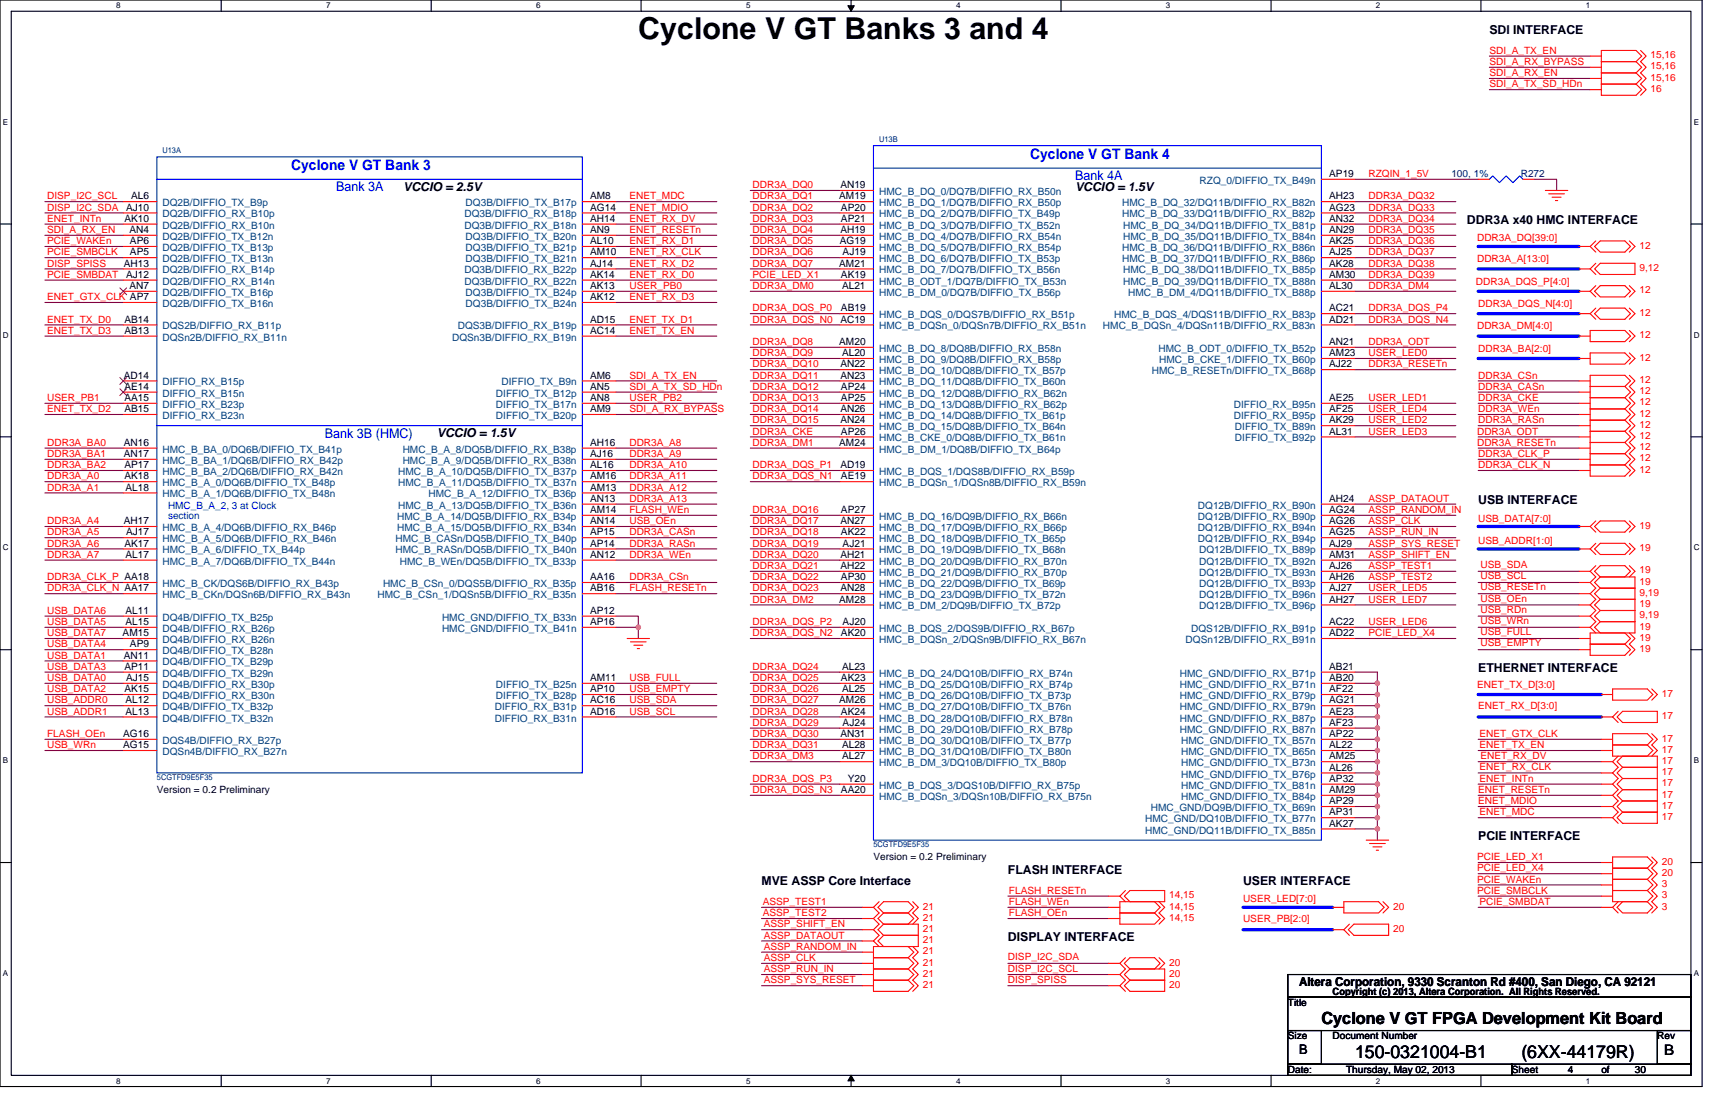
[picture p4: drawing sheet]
<svg xmlns="http://www.w3.org/2000/svg" width="432mm" height="279mm" viewBox="0 0 432 279" stroke-linecap="round" stroke-linejoin="round" font-family="sans-serif">
<defs><g id="words">
<text font-size="7.6" x="160.7" y="9.7">Cyclone V GT Banks 3 and 4</text>
<g font-size="4.5">
<text x="341.2" y="266.3">150-0321004-B1</text>
<text x="383.1" y="266.3">(6XX-44179R)</text>
</g>
<text font-size="4.2" x="332.7" y="257.7">Cyclone V GT FPGA Development Kit Board</text>
<g font-size="3.7" fill="#00f">
<text x="259.4" y="40">Cyclone V GT Bank 4</text>
<text x="73.3" y="42.9">Cyclone V GT Bank 3</text>
</g>
<text font-size="3.7" x="419" y="265.5">B</text>
<g font-size="3.4" fill="#00f">
<text x="270.7" y="45.3">Bank 4A</text>
<text x="84.6" y="48.2">Bank 3A</text>
<text x="81.8" y="110.2">Bank 3B (HMC)</text>
</g>
<text font-size="3.4" x="327.1" y="265.2">B</text>
<g font-size="3.1">
<text x="375" y="8.5">SDI INTERFACE</text>
<text x="101.5" y="48">VCCIO = 2.5V</text>
<text x="270.7" y="48">VCCIO = 1.5V</text>
<text x="369.4" y="56.5">DDR3A x40 HMC INTERFACE</text>
<text x="110" y="110">VCCIO = 1.5V</text>
<text x="372.2" y="126.9">USB INTERFACE</text>
<text x="372.2" y="169.2">ETHERNET INTERFACE</text>
<text x="372.2" y="211.5">PCIE INTERFACE</text>
<text x="253.8" y="220">FLASH INTERFACE</text>
<text x="191.7" y="222.8">MVE ASSP Core Interface</text>
<text x="313" y="222.8">USER INTERFACE</text>
<text x="253.8" y="236.9">DISPLAY INTERFACE</text>
<text x="327.1" y="248.2">Altera Corporation, 9330 Scranton Rd #400, San Diego, CA 92121</text>
</g>
<g font-size="2.5" fill="#f00">
<text x="375" y="13.5">SDI_A_TX_EN</text>
<text x="375" y="16.4">SDI_A_RX_BYPASS</text>
<text x="415.6" y="14.7">15,16</text>
<text x="415.6" y="17.5">15,16</text>
<text x="375" y="19.2">SDI_A_RX_EN</text>
<text x="375" y="22">SDI_A_TX_SD_HDn</text>
<text x="415.6" y="20.3">15,16</text>
<text x="415.6" y="23.1">16</text>
<text x="189.5" y="47.4">DDR3A_DQ0</text>
<text x="344.6" y="44.6">RZQIN_1_5V</text>
<text x="11.9" y="53">DISP_I2C_SDA</text>
<text x="11.9" y="50.2">DISP_I2C_SCL</text>
<text x="158.5" y="50.2">ENET_MDC</text>
<text x="158.5" y="53">ENET_MDIO</text>
<text x="189.5" y="50.2">DDR3A_DQ1</text>
<text x="189.5" y="53">DDR3A_DQ2</text>
<text x="344.6" y="50.2">DDR3A_DQ32</text>
<text x="344.6" y="53">DDR3A_DQ33</text>
<text x="11.9" y="55.8">ENET_INTn</text>
<text x="11.9" y="58.7">SDI_A_RX_EN</text>
<text x="158.5" y="58.7">ENET_RESETn</text>
<text x="158.5" y="55.8">ENET_RX_DV</text>
<text x="189.5" y="55.8">DDR3A_DQ3</text>
<text x="189.5" y="58.7">DDR3A_DQ4</text>
<text x="344.6" y="55.8">DDR3A_DQ34</text>
<text x="344.6" y="58.7">DDR3A_DQ35</text>
<text x="11.9" y="61.5">PCIE_WAKEn</text>
<text x="11.9" y="64.3">PCIE_SMBCLK</text>
<text x="158.5" y="61.5">ENET_RX_D1</text>
<text x="158.5" y="64.3">ENET_RX_CLK</text>
<text x="189.5" y="64.3">DDR3A_DQ6</text>
<text x="189.5" y="61.5">DDR3A_DQ5</text>
<text x="344.6" y="61.5">DDR3A_DQ36</text>
<text x="344.6" y="64.3">DDR3A_DQ37</text>
<text x="371.9" y="60.6">DDR3A_DQ[39:0]</text>
<text x="371.9" y="66">DDR3A_A[13:0]</text>
<text x="412.8" y="62.6">12</text>
<text x="11.9" y="69.9">PCIE_SMBDAT</text>
<text x="11.9" y="67.1">DISP_SPISS</text>
<text x="158.5" y="67.1">ENET_RX_D2</text>
<text x="158.5" y="69.9">ENET_RX_D0</text>
<text x="189.5" y="67.1">DDR3A_DQ7</text>
<text x="189.5" y="69.9">PCIE_LED_X1</text>
<text x="344.6" y="67.1">DDR3A_DQ38</text>
<text x="344.6" y="69.9">DDR3A_DQ39</text>
<text x="371.6" y="71.6">DDR3A_DQS_P[4:0]</text>
<text x="412.8" y="68.2">9,12</text>
<text x="11.9" y="75.6">ENET_GTX_CLK AP7</text>
<text x="158.5" y="75.6">ENET_RX_D3</text>
<text x="158.5" y="72.7">USER_PB0</text>
<text x="189.5" y="72.7">DDR3A_DM0</text>
<text x="344.6" y="72.7">DDR3A_DM4</text>
<text x="372.2" y="77.3">DDR3A_DQS_N[4:0]</text>
<text x="412.8" y="73.9">12</text>
<text x="11.9" y="81.2">ENET_TX_D0</text>
<text x="158.5" y="81.2">ENET_TX_D1</text>
<text x="189.5" y="81.2">DDR3A_DQS_N0</text>
<text x="189.5" y="78.4">DDR3A_DQS_P0</text>
<text x="344.6" y="81.2">DDR3A_DQS_N4</text>
<text x="344.6" y="78.4">DDR3A_DQS_P4</text>
<text x="371.9" y="82.9">DDR3A_DM[4:0]</text>
<text x="412.8" y="79.5">12</text>
<text x="11.9" y="84">ENET_TX_D3</text>
<text x="158.5" y="84">ENET_TX_EN</text>
<text x="189.5" y="89.7">DDR3A_DQ9</text>
<text x="189.5" y="86.8">DDR3A_DQ8</text>
<text x="344.6" y="86.8">DDR3A_ODT</text>
<text x="344.6" y="89.7">USER_LED0</text>
<text x="372.2" y="88.5">DDR3A_BA[2:0]</text>
<text x="412.8" y="85.2">12</text>
<text x="158.5" y="95.3">SDI_A_TX_EN</text>
<text x="189.5" y="92.5">DDR3A_DQ10</text>
<text x="189.5" y="95.3">DDR3A_DQ11</text>
<text x="344.6" y="92.5">DDR3A_RESETn</text>
<text x="372.2" y="95.3">DDR3A_CSn</text>
<text x="412.8" y="90.8">12</text>
<text x="11.9" y="100.9">USER_PB1</text>
<text x="158.5" y="98.1">SDI_A_TX_SD_HDn</text>
<text x="158.5" y="100.9">USER_PB2</text>
<text x="189.5" y="98.1">DDR3A_DQ12</text>
<text x="189.5" y="100.9">DDR3A_DQ13</text>
<text x="344.6" y="100.9">USER_LED1</text>
<text x="372.2" y="100.9">DDR3A_CKE</text>
<text x="372.2" y="98.1">DDR3A_CASn</text>
<text x="412.8" y="96.4">12</text>
<text x="412.8" y="99.3">12</text>
<text x="11.9" y="103.8">ENET_TX_D2</text>
<text x="158.5" y="103.8">SDI_A_RX_BYPASS</text>
<text x="189.5" y="103.8">DDR3A_DQ14</text>
<text x="189.5" y="106.6">DDR3A_DQ15</text>
<text x="344.6" y="103.8">USER_LED4</text>
<text x="344.6" y="106.6">USER_LED2</text>
<text x="372.2" y="106.6">DDR3A_RASn</text>
<text x="372.2" y="103.8">DDR3A_WEn</text>
<text x="412.8" y="102.1">12</text>
<text x="412.8" y="107.7">12</text>
<text x="412.8" y="104.9">12</text>
<text x="11.9" y="112.2">DDR3A_BA0</text>
<text x="158.5" y="112.2">DDR3A_A8</text>
<text x="189.5" y="109.4">DDR3A_CKE</text>
<text x="189.5" y="112.2">DDR3A_DM1</text>
<text x="344.6" y="109.4">USER_LED3</text>
<text x="371.9" y="109.4">DDR3A_ODT</text>
<text x="371.9" y="112.2">DDR3A_RESETn</text>
<text x="412.8" y="110.5">12</text>
<text x="412.8" y="113.3">12</text>
<text x="11.9" y="115">DDR3A_BA1</text>
<text x="11.9" y="117.9">DDR3A_BA2</text>
<text x="158.5" y="115">DDR3A_A9</text>
<text x="158.5" y="117.9">DDR3A_A10</text>
<text x="189.5" y="117.9">DDR3A_DQS_P1</text>
<text x="372.2" y="115">DDR3A_CLK_P</text>
<text x="372.2" y="117.9">DDR3A_CLK_N</text>
<text x="412.8" y="116.2">12</text>
<text x="412.8" y="119">12</text>
<text x="11.9" y="120.7">DDR3A_A0</text>
<text x="11.9" y="123.5">DDR3A_A1</text>
<text x="158.5" y="123.5">DDR3A_A12</text>
<text x="158.5" y="120.7">DDR3A_A11</text>
<text x="189.5" y="120.7">DDR3A_DQS_N1</text>
<text x="11.9" y="132">DDR3A_A4</text>
<text x="158.5" y="132">USB_OEn</text>
<text x="158.5" y="126.3">DDR3A_A13</text>
<text x="158.5" y="129.1">FLASH_WEn</text>
<text x="189.5" y="132">DDR3A_DQ17</text>
<text x="189.5" y="129.1">DDR3A_DQ16</text>
<text x="344.6" y="126.3">ASSP_DATAOUT</text>
<text x="344.6" y="129.1">ASSP_RANDOM_IN</text>
<text x="344.6" y="132">ASSP_CLK</text>
<text x="372.2" y="131.4">USB_DATA[7:0]</text>
<text x="11.9" y="137.6">DDR3A_A6</text>
<text x="11.9" y="134.8">DDR3A_A5</text>
<text x="158.5" y="134.8">DDR3A_CASn</text>
<text x="158.5" y="137.6">DDR3A_RASn</text>
<text x="189.5" y="134.8">DDR3A_DQ18</text>
<text x="189.5" y="137.6">DDR3A_DQ19</text>
<text x="344.6" y="134.8">ASSP_RUN_IN</text>
<text x="344.6" y="137.6">ASSP_SYS_RESET</text>
<text x="372.2" y="137">USB_ADDR[1:0]</text>
<text x="412.8" y="133.1">19</text>
<text x="11.9" y="140.4">DDR3A_A7</text>
<text x="158.5" y="140.4">DDR3A_WEn</text>
<text x="189.5" y="143.2">DDR3A_DQ21</text>
<text x="189.5" y="140.4">DDR3A_DQ20</text>
<text x="344.6" y="140.4">ASSP_SHIFT_EN</text>
<text x="344.6" y="143.2">ASSP_TEST1</text>
<text x="372.7" y="142.9">USB_SDA</text>
<text x="412.8" y="138.7">19</text>
<text x="11.9" y="146">DDR3A_CLK_P AA18</text>
<text x="11.9" y="148.9">DDR3A_CLK_N AA17</text>
<text x="158.5" y="146">DDR3A_CSn</text>
<text x="158.5" y="148.9">FLASH_RESETn</text>
<text x="189.5" y="146">DDR3A_DQ22</text>
<text x="189.5" y="148.9">DDR3A_DQ23</text>
<text x="344.6" y="146">ASSP_TEST2</text>
<text x="344.6" y="148.9">USER_LED5</text>
<text x="372.7" y="148.6">USB_RESETn</text>
<text x="372.7" y="145.8">USB_SCL</text>
<text x="412.8" y="144.4">19</text>
<text x="412.8" y="150">9,19</text>
<text x="412.8" y="147.2">19</text>
<text x="11.9" y="154.5">USB_DATA6</text>
<text x="189.5" y="151.7">DDR3A_DM2</text>
<text x="344.6" y="151.7">USER_LED7</text>
<text x="372.7" y="151.4">USB_OEn</text>
<text x="372.7" y="154.2">USB_RDn</text>
<text x="412.8" y="152.8">19</text>
<text x="412.8" y="155.6">9,19</text>
<text x="11.9" y="160.1">USB_DATA7</text>
<text x="11.9" y="157.3">USB_DATA5</text>
<text x="189.5" y="160.1">DDR3A_DQS_N2</text>
<text x="189.5" y="157.3">DDR3A_DQS_P2</text>
<text x="344.6" y="157.3">USER_LED6</text>
<text x="344.6" y="160.1">PCIE_LED_X4</text>
<text x="372.7" y="157">USB_WRn</text>
<text x="372.7" y="159.9">USB_FULL</text>
<text x="412.8" y="158.5">19</text>
<text x="412.8" y="161.3">19</text>
<text x="11.9" y="163">USB_DATA4</text>
<text x="11.9" y="165.8">USB_DATA1</text>
<text x="372.7" y="162.7">USB_EMPTY</text>
<text x="412.8" y="164.1">19</text>
<text x="11.9" y="168.6">USB_DATA3</text>
<text x="11.9" y="171.4">USB_DATA0</text>
<text x="158.5" y="171.4">USB_FULL</text>
<text x="189.5" y="168.6">DDR3A_DQ24</text>
<text x="189.5" y="171.4">DDR3A_DQ25</text>
<text x="371.9" y="173.1">ENET_TX_D[3:0]</text>
<text x="11.9" y="177.1">USB_ADDR0</text>
<text x="11.9" y="174.2">USB_DATA2</text>
<text x="11.9" y="179.9">USB_ADDR1</text>
<text x="158.5" y="177.1">USB_SDA</text>
<text x="158.5" y="179.9">USB_SCL</text>
<text x="158.5" y="174.2">USB_EMPTY</text>
<text x="189.5" y="177.1">DDR3A_DQ27</text>
<text x="189.5" y="179.9">DDR3A_DQ28</text>
<text x="189.5" y="174.2">DDR3A_DQ26</text>
<text x="372.2" y="178.5">ENET_RX_D[3:0]</text>
<text x="418.4" y="175.4">17</text>
<text x="11.9" y="185.5">FLASH_OEn</text>
<text x="189.5" y="182.7">DDR3A_DQ29</text>
<text x="189.5" y="185.5">DDR3A_DQ30</text>
<text x="372.5" y="185.5">ENET_GTX_CLK</text>
<text x="418.4" y="181">17</text>
<text x="11.9" y="188.3">USB_WRn</text>
<text x="189.5" y="191.2">DDR3A_DM3</text>
<text x="189.5" y="188.3">DDR3A_DQ31</text>
<text x="372.5" y="188.3">ENET_TX_EN</text>
<text x="372.7" y="191.2">ENET_RX_DV</text>
<text x="418.4" y="186.6">17</text>
<text x="418.4" y="189.5">17</text>
<text x="189.5" y="196.8">DDR3A_DQS_P3</text>
<text x="372.5" y="196.8">ENET_INTn</text>
<text x="372.5" y="193.7">ENET_RX_CLK</text>
<text x="418.4" y="197.9">17</text>
<text x="418.4" y="195.1">17</text>
<text x="418.4" y="192.3">17</text>
<text x="189.5" y="199.6">DDR3A_DQS_N3</text>
<text x="372.2" y="202.4">ENET_MDIO</text>
<text x="372.2" y="199.6">ENET_RESETn</text>
<text x="418.4" y="203.6">17</text>
<text x="418.4" y="200.7">17</text>
<text x="372.5" y="205.3">ENET_MDC</text>
<text x="418.4" y="206.4">17</text>
<text x="371.9" y="219.4">PCIE_LED_X4</text>
<text x="371.9" y="216.5">PCIE_LED_X1</text>
<text x="418.4" y="220.5">20</text>
<text x="418.4" y="217.7">20</text>
<text x="192" y="227.8">ASSP_TEST1</text>
<text x="254" y="225">FLASH_RESETn</text>
<text x="254" y="227.8">FLASH_WEn</text>
<text x="294.4" y="226.1">14,15</text>
<text x="313" y="227">USER_LED[7:0]</text>
<text x="371.9" y="222.2">PCIE_WAKEn</text>
<text x="371.9" y="225">PCIE_SMBCLK</text>
<text x="372.5" y="227.8">PCIE_SMBDAT</text>
<text x="418.4" y="223.3">3</text>
<text x="418.4" y="226.1">3</text>
<text x="192" y="230.6">ASSP_TEST2</text>
<text x="192.3" y="233.4">ASSP_SHIFT_EN</text>
<text x="232.3" y="228.9">21</text>
<text x="232.3" y="231.8">21</text>
<text x="254" y="230.6">FLASH_OEn</text>
<text x="294.4" y="228.9">14,15</text>
<text x="294.4" y="231.8">14,15</text>
<text x="313" y="232.1">USER_PB[2:0]</text>
<text x="350.8" y="228.9">20</text>
<text x="418.4" y="228.9">3</text>
<text x="192.3" y="236.3">ASSP_DATAOUT</text>
<text x="192.3" y="239.1">ASSP_RANDOM_IN</text>
<text x="232.3" y="237.4">21</text>
<text x="232.3" y="234.6">21</text>
<text x="350.8" y="234.6">20</text>
<text x="192.3" y="241.9">ASSP_CLK</text>
<text x="192.3" y="244.7">ASSP_RUN_IN</text>
<text x="232.3" y="243">21</text>
<text x="232.3" y="240.2">21</text>
<text x="232.3" y="245.9">21</text>
<text x="253.8" y="244.7">DISP_I2C_SCL</text>
<text x="253.8" y="241.6">DISP_I2C_SDA</text>
<text x="294.4" y="245.9">20</text>
<text x="294.4" y="243">20</text>
<text x="192.3" y="247.5">ASSP_SYS_RESET</text>
<text x="232.3" y="248.7">21</text>
<text x="253.8" y="247.5">DISP_SPISS</text>
<text x="294.4" y="248.7">20</text>
</g>
<g font-size="2.5">
<text x="211.6" y="47.3">AN19</text>
<text x="334.7" y="44.5">AP19</text>
<text x="31.7" y="53">AJ10</text>
<text x="33" y="50.2">AL6</text>
<text x="148.6" y="50.2">AM8</text>
<text x="148.6" y="53">AG14</text>
<text x="211.3" y="50.2">AM19</text>
<text x="211.7" y="53">AP20</text>
<text x="334.7" y="50.2">AH23</text>
<text x="334.7" y="53">AG23</text>
<text x="31.3" y="55.8">AK10</text>
<text x="32.6" y="58.6">AN4</text>
<text x="148.6" y="58.6">AN9</text>
<text x="148.6" y="55.8">AH14</text>
<text x="211.6" y="58.6">AH19</text>
<text x="211.7" y="55.8">AP21</text>
<text x="334.7" y="58.6">AN29</text>
<text x="334.7" y="55.8">AN32</text>
<text x="32.7" y="64.3">AP5</text>
<text x="32.7" y="61.4">AP6</text>
<text x="148.6" y="64.3">AM10</text>
<text x="148.6" y="61.4">AL10</text>
<text x="211.5" y="61.4">AG19</text>
<text x="212.2" y="64.3">AJ19</text>
<text x="334.7" y="61.4">AK25</text>
<text x="334.7" y="64.3">AJ25</text>
<text x="31.2" y="67.1">AH13</text>
<text x="31.7" y="69.9">AJ12</text>
<text x="148.6" y="67.1">AJ14</text>
<text x="148.6" y="69.9">AK14</text>
<text x="211.3" y="67.1">AM21</text>
<text x="211.7" y="69.9">AK19</text>
<text x="334.7" y="67.1">AK28</text>
<text x="334.7" y="69.9">AM30</text>
<text x="32.6" y="72.7">AN7</text>
<text x="148.6" y="75.5">AK12</text>
<text x="148.6" y="72.7">AK13</text>
<text x="212" y="72.7">AL21</text>
<text x="334.7" y="72.7">AL30</text>
<text x="31.3" y="81.2">AB14</text>
<text x="148.6" y="81.2">AD15</text>
<text x="211.6" y="81.2">AC19</text>
<text x="211.7" y="78.4">AB19</text>
<text x="334.7" y="81.2">AD21</text>
<text x="334.7" y="78.4">AC21</text>
<text x="31.3" y="84">AB13</text>
<text x="148.6" y="84">AC14</text>
<text x="211.3" y="86.8">AM20</text>
<text x="212" y="89.6">AL20</text>
<text x="334.7" y="89.6">AM23</text>
<text x="334.7" y="86.8">AN21</text>
<text x="31.2" y="95.3">AD14</text>
<text x="148.6" y="95.3">AM6</text>
<text x="211.6" y="95.3">AN23</text>
<text x="211.6" y="92.5">AN22</text>
<text x="334.7" y="92.5">AJ22</text>
<text x="31.3" y="98.1">AE14</text>
<text x="31.3" y="100.9">AA15</text>
<text x="148.6" y="98.1">AN5</text>
<text x="148.6" y="100.9">AN8</text>
<text x="211.7" y="100.9">AP25</text>
<text x="211.7" y="98.1">AP24</text>
<text x="334.7" y="100.9">AE25</text>
<text x="31.3" y="103.7">AB15</text>
<text x="148.6" y="103.7">AM9</text>
<text x="211.6" y="106.6">AN24</text>
<text x="211.6" y="103.7">AN26</text>
<text x="334.7" y="103.7">AF25</text>
<text x="334.7" y="106.6">AK29</text>
<text x="31.2" y="112.2">AN16</text>
<text x="148.6" y="112.2">AH16</text>
<text x="211.3" y="112.2">AM24</text>
<text x="211.7" y="109.4">AP26</text>
<text x="334.7" y="109.4">AL31</text>
<text x="31.2" y="115">AN17</text>
<text x="31.3" y="117.8">AP17</text>
<text x="148.6" y="117.8">AL16</text>
<text x="148.6" y="115">AJ16</text>
<text x="211.6" y="117.8">AD19</text>
<text x="31.3" y="120.7">AK18</text>
<text x="31.6" y="123.5">AL18</text>
<text x="148.6" y="120.7">AM16</text>
<text x="148.6" y="123.5">AM13</text>
<text x="211.7" y="120.7">AE19</text>
<text x="31.2" y="131.9">AH17</text>
<text x="148.6" y="129.1">AM14</text>
<text x="148.6" y="126.3">AN13</text>
<text x="148.6" y="131.9">AN14</text>
<text x="211.6" y="131.9">AN27</text>
<text x="211.7" y="129.1">AP27</text>
<text x="334.7" y="131.9">AG26</text>
<text x="334.7" y="129.1">AG24</text>
<text x="334.7" y="126.3">AH24</text>
<text x="31.3" y="137.6">AK17</text>
<text x="31.7" y="134.7">AJ17</text>
<text x="148.6" y="137.6">AP14</text>
<text x="148.6" y="134.7">AP15</text>
<text x="211.7" y="134.7">AK22</text>
<text x="212.2" y="137.6">AJ21</text>
<text x="334.7" y="137.6">AJ29</text>
<text x="334.7" y="134.7">AG25</text>
<text x="31.6" y="140.4">AL17</text>
<text x="148.6" y="140.4">AN12</text>
<text x="211.6" y="143.2">AH22</text>
<text x="211.6" y="140.4">AH21</text>
<text x="334.7" y="143.2">AJ26</text>
<text x="334.7" y="140.4">AM31</text>
<text x="148.6" y="148.8">AB16</text>
<text x="148.6" y="146">AA16</text>
<text x="211.6" y="148.8">AN28</text>
<text x="211.7" y="146">AP30</text>
<text x="334.7" y="146">AH26</text>
<text x="334.7" y="148.8">AJ27</text>
<text x="31.6" y="154.5">AL11</text>
<text x="148.6" y="154.5">AP12</text>
<text x="211.3" y="151.7">AM28</text>
<text x="334.7" y="151.7">AH27</text>
<text x="30.9" y="160.1">AM15</text>
<text x="31.6" y="157.3">AL15</text>
<text x="148.6" y="157.3">AP16</text>
<text x="211.7" y="160.1">AK20</text>
<text x="212.2" y="157.3">AJ20</text>
<text x="334.7" y="157.3">AC22</text>
<text x="334.7" y="160.1">AD22</text>
<text x="31.2" y="165.8">AN11</text>
<text x="32.7" y="162.9">AP9</text>
<text x="31.3" y="168.6">AP11</text>
<text x="31.7" y="171.4">AJ15</text>
<text x="148.6" y="171.4">AM11</text>
<text x="211.7" y="171.4">AK23</text>
<text x="212" y="168.6">AL23</text>
<text x="334.7" y="171.4">AB20</text>
<text x="334.7" y="168.6">AB21</text>
<text x="31.3" y="174.2">AK15</text>
<text x="31.6" y="179.9">AL13</text>
<text x="31.6" y="177">AL12</text>
<text x="148.6" y="179.9">AD16</text>
<text x="148.6" y="174.2">AP10</text>
<text x="148.6" y="177">AC16</text>
<text x="211.3" y="177">AM26</text>
<text x="211.7" y="179.9">AK24</text>
<text x="212" y="174.2">AL25</text>
<text x="334.7" y="179.9">AE23</text>
<text x="334.7" y="174.2">AF22</text>
<text x="334.7" y="177">AG21</text>
<text x="31" y="185.5">AG16</text>
<text x="211.6" y="185.5">AN31</text>
<text x="212.2" y="182.7">AJ24</text>
<text x="334.7" y="182.7">AF23</text>
<text x="334.7" y="185.5">AP22</text>
<text x="31" y="188.3">AG15</text>
<text x="212" y="191.1">AL27</text>
<text x="212" y="188.3">AL28</text>
<text x="334.7" y="191.1">AM25</text>
<text x="334.7" y="188.3">AL22</text>
<text x="213.5" y="196.8">Y20</text>
<text x="334.7" y="194">AL26</text>
<text x="334.7" y="196.8">AP32</text>
<text x="39.5" y="199.6">Version = 0.2 Preliminary</text>
<text x="211.7" y="199.6">AA20</text>
<text x="334.7" y="202.4">AP29</text>
<text x="334.7" y="199.6">AM29</text>
<text x="334.7" y="205.2">AP31</text>
<text x="334.7" y="208.1">AK27</text>
<text x="219.9" y="216.5">Version = 0.2 Preliminary</text>
<text x="335.5" y="250.4">Copyright (c) 2013, Altera Corporation. All Rights Reserved.</text>
<text x="324.3" y="253.2">Title</text>
<text x="324.3" y="261.6">Size</text>
<text x="335.5" y="261.6">Document Number</text>
<text x="417.3" y="261.6">Rev</text>
<text x="324.3" y="270.1">Date:</text>
<text x="338.9" y="270.1">Thursday, May 02, 2013</text>
<text x="380.6" y="270.1">Sheet</text>
<text x="394.7" y="270.1">4</text>
<text x="403.2" y="270.1">of</text>
<text x="411.6" y="270.1">30</text>
</g>
<g font-size="2.5" fill="#004080">
<text x="302" y="46.3">RZQ_0/DIFFIO_TX_B49n</text>
<text x="40.9" y="51.9">DQ2B/DIFFIO_TX_B9p</text>
<text x="117.2" y="51.9">DQ3B/DIFFIO_TX_B17p</text>
<text x="221.3" y="51.9">HMC_B_DQ_1/DQ7B/DIFFIO_RX_B50p</text>
<text x="221.3" y="49.1">HMC_B_DQ_0/DQ7B/DIFFIO_RX_B50n</text>
<text x="282.5" y="51.9">HMC_B_DQ_32/DQ11B/DIFFIO_RX_B82n</text>
<text x="40.9" y="57.6">DQ2B/DIFFIO_RX_B10n</text>
<text x="40.9" y="54.7">DQ2B/DIFFIO_RX_B10p</text>
<text x="116.9" y="54.7">DQ3B/DIFFIO_RX_B18p</text>
<text x="116.9" y="57.6">DQ3B/DIFFIO_RX_B18n</text>
<text x="221.3" y="57.6">HMC_B_DQ_3/DQ7B/DIFFIO_TX_B52n</text>
<text x="221.3" y="54.7">HMC_B_DQ_2/DQ7B/DIFFIO_TX_B49p</text>
<text x="282.5" y="54.7">HMC_B_DQ_33/DQ11B/DIFFIO_RX_B82p</text>
<text x="282.8" y="57.6">HMC_B_DQ_34/DQ11B/DIFFIO_TX_B81p</text>
<text x="40.9" y="60.4">DQ2B/DIFFIO_TX_B12n</text>
<text x="40.9" y="66">DQ2B/DIFFIO_TX_B13n</text>
<text x="40.9" y="63.2">DQ2B/DIFFIO_TX_B13p</text>
<text x="117.2" y="66">DQ3B/DIFFIO_TX_B21n</text>
<text x="117.2" y="60.4">DQ3B/DIFFIO_TX_B20n</text>
<text x="117.2" y="63.2">DQ3B/DIFFIO_TX_B21p</text>
<text x="221.3" y="63.2">HMC_B_DQ_5/DQ7B/DIFFIO_RX_B54p</text>
<text x="221.3" y="60.4">HMC_B_DQ_4/DQ7B/DIFFIO_RX_B54n</text>
<text x="221.3" y="66">HMC_B_DQ_6/DQ7B/DIFFIO_TX_B53p</text>
<text x="282.5" y="63.2">HMC_B_DQ_36/DQ11B/DIFFIO_RX_B86n</text>
<text x="282.5" y="66">HMC_B_DQ_37/DQ11B/DIFFIO_RX_B86p</text>
<text x="282.8" y="60.4">HMC_B_DQ_35/DQ11B/DIFFIO_TX_B84n</text>
<text x="40.9" y="68.8">DQ2B/DIFFIO_RX_B14p</text>
<text x="40.9" y="71.6">DQ2B/DIFFIO_RX_B14n</text>
<text x="116.9" y="68.8">DQ3B/DIFFIO_RX_B22p</text>
<text x="116.9" y="71.6">DQ3B/DIFFIO_RX_B22n</text>
<text x="221.3" y="68.8">HMC_B_DQ_7/DQ7B/DIFFIO_TX_B56n</text>
<text x="221.3" y="71.6">HMC_B_ODT_1/DQ7B/DIFFIO_TX_B53n</text>
<text x="282.8" y="68.8">HMC_B_DQ_38/DQ11B/DIFFIO_TX_B85p</text>
<text x="282.8" y="71.6">HMC_B_DQ_39/DQ11B/DIFFIO_TX_B88n</text>
<text x="40.9" y="77.3">DQ2B/DIFFIO_TX_B16n</text>
<text x="40.9" y="74.5">DQ2B/DIFFIO_TX_B16p</text>
<text x="117.2" y="77.3">DQ3B/DIFFIO_TX_B24n</text>
<text x="117.2" y="74.5">DQ3B/DIFFIO_TX_B24p</text>
<text x="221.3" y="74.5">HMC_B_DM_0/DQ7B/DIFFIO_TX_B56p</text>
<text x="284.1" y="74.5">HMC_B_DM_4/DQ11B/DIFFIO_TX_B88p</text>
<text x="40.9" y="82.9">DQS2B/DIFFIO_RX_B11p</text>
<text x="115.3" y="82.9">DQS3B/DIFFIO_RX_B19p</text>
<text x="221.3" y="80.1">HMC_B_DQS_0/DQS7B/DIFFIO_RX_B51p</text>
<text x="221.3" y="82.9">HMC_B_DQSn_0/DQSn7B/DIFFIO_RX_B51n</text>
<text x="277.7" y="82.9">HMC_B_DQSn_4/DQSn11B/DIFFIO_RX_B83n</text>
<text x="280.5" y="80.1">HMC_B_DQS_4/DQS11B/DIFFIO_RX_B83p</text>
<text x="40.9" y="85.7">DQSn2B/DIFFIO_RX_B11n</text>
<text x="113.8" y="85.7">DQSn3B/DIFFIO_RX_B19n</text>
<text x="221.3" y="88.6">HMC_B_DQ_8/DQ8B/DIFFIO_RX_B58n</text>
<text x="291.7" y="88.6">HMC_B_ODT_0/DIFFIO_TX_B52p</text>
<text x="221.3" y="91.4">HMC_B_DQ_9/DQ8B/DIFFIO_RX_B58p</text>
<text x="221.3" y="94.2">HMC_B_DQ_10/DQ8B/DIFFIO_TX_B57p</text>
<text x="290" y="94.2">HMC_B_RESETn/DIFFIO_TX_B68p</text>
<text x="291.8" y="91.4">HMC_B_CKE_1/DIFFIO_TX_B60p</text>
<text x="40.9" y="97">DIFFIO_RX_B15p</text>
<text x="40.9" y="99.8">DIFFIO_RX_B15n</text>
<text x="124.9" y="99.8">DIFFIO_TX_B12p</text>
<text x="126.3" y="97">DIFFIO_TX_B9n</text>
<text x="221.3" y="97">HMC_B_DQ_11/DQ8B/DIFFIO_TX_B60n</text>
<text x="221.3" y="99.8">HMC_B_DQ_12/DQ8B/DIFFIO_RX_B62n</text>
<text x="40.9" y="105.5">DIFFIO_RX_B23n</text>
<text x="40.9" y="102.7">DIFFIO_RX_B23p</text>
<text x="124.9" y="102.7">DIFFIO_TX_B17n</text>
<text x="124.9" y="105.5">DIFFIO_TX_B20p</text>
<text x="221.3" y="102.7">HMC_B_DQ_13/DQ8B/DIFFIO_RX_B62p</text>
<text x="221.3" y="105.5">HMC_B_DQ_14/DQ8B/DIFFIO_TX_B61p</text>
<text x="310.6" y="105.5">DIFFIO_RX_B95p</text>
<text x="310.6" y="102.7">DIFFIO_RX_B95n</text>
<text x="40.9" y="113.9">HMC_B_BA_0/DQ6B/DIFFIO_TX_B41p</text>
<text x="101.4" y="113.9">HMC_B_A_8/DQ5B/DIFFIO_RX_B38p</text>
<text x="221.3" y="108.3">HMC_B_DQ_15/DQ8B/DIFFIO_TX_B64n</text>
<text x="221.3" y="111.1">HMC_B_CKE_0/DQ8B/DIFFIO_TX_B61n</text>
<text x="221.3" y="113.9">HMC_B_DM_1/DQ8B/DIFFIO_TX_B64p</text>
<text x="310.9" y="108.3">DIFFIO_TX_B89n</text>
<text x="310.9" y="111.1">DIFFIO_TX_B92p</text>
<text x="40.9" y="119.6">HMC_B_BA_2/DQ6B/DIFFIO_RX_B42n</text>
<text x="40.9" y="116.8">HMC_B_BA_1/DQ6B/DIFFIO_RX_B42p</text>
<text x="100.3" y="119.6">HMC_B_A_10/DQ5B/DIFFIO_TX_B37p</text>
<text x="101.4" y="116.8">HMC_B_A_9/DQ5B/DIFFIO_RX_B38n</text>
<text x="221.3" y="119.6">HMC_B_DQS_1/DQS8B/DIFFIO_RX_B59p</text>
<text x="40.9" y="125.2">HMC_B_A_1/DQ6B/DIFFIO_TX_B48n</text>
<text x="40.9" y="122.4">HMC_B_A_0/DQ6B/DIFFIO_TX_B48p</text>
<text x="100.3" y="122.4">HMC_B_A_11/DQ5B/DIFFIO_TX_B37n</text>
<text x="107.9" y="125.2">HMC_B_A_12/DIFFIO_TX_B36p</text>
<text x="221.3" y="122.4">HMC_B_DQSn_1/DQSn8B/DIFFIO_RX_B59n</text>
<text x="100" y="130.9">HMC_B_A_14/DQ5B/DIFFIO_RX_B34p</text>
<text x="100.3" y="128">HMC_B_A_13/DQ5B/DIFFIO_TX_B36n</text>
<text x="221.3" y="130.9">HMC_B_DQ_16/DQ9B/DIFFIO_RX_B66n</text>
<text x="301.6" y="130.9">DQ12B/DIFFIO_RX_B90p</text>
<text x="301.6" y="128">DQ12B/DIFFIO_RX_B90n</text>
<text x="40.9" y="136.5">HMC_B_A_5/DQ6B/DIFFIO_RX_B46n</text>
<text x="40.9" y="133.7">HMC_B_A_4/DQ6B/DIFFIO_RX_B46p</text>
<text x="99.6" y="136.5">HMC_B_CASn/DQ5B/DIFFIO_TX_B40p</text>
<text x="100" y="133.7">HMC_B_A_15/DQ5B/DIFFIO_RX_B34n</text>
<text x="221.3" y="133.7">HMC_B_DQ_17/DQ9B/DIFFIO_RX_B66p</text>
<text x="221.3" y="136.5">HMC_B_DQ_18/DQ9B/DIFFIO_TX_B65p</text>
<text x="301.6" y="133.7">DQ12B/DIFFIO_RX_B94n</text>
<text x="301.6" y="136.5">DQ12B/DIFFIO_RX_B94p</text>
<text x="40.9" y="142.1">HMC_B_A_7/DQ6B/DIFFIO_TX_B44n</text>
<text x="40.9" y="139.3">HMC_B_A_6/DIFFIO_TX_B44p</text>
<text x="99.6" y="139.3">HMC_B_RASn/DQ5B/DIFFIO_TX_B40n</text>
<text x="100.6" y="142.1">HMC_B_WEn/DQ5B/DIFFIO_TX_B33p</text>
<text x="221.3" y="139.3">HMC_B_DQ_19/DQ9B/DIFFIO_TX_B68n</text>
<text x="221.3" y="142.1">HMC_B_DQ_20/DQ9B/DIFFIO_RX_B70n</text>
<text x="301.9" y="139.3">DQ12B/DIFFIO_TX_B89p</text>
<text x="301.9" y="142.1">DQ12B/DIFFIO_TX_B92n</text>
<text x="40.9" y="147.8">HMC_B_CK/DQS6B/DIFFIO_RX_B43p</text>
<text x="96.4" y="147.8">HMC_B_CSn_0/DQS5B/DIFFIO_RX_B35p</text>
<text x="221.3" y="144.9">HMC_B_DQ_21/DQ9B/DIFFIO_RX_B70p</text>
<text x="221.3" y="147.8">HMC_B_DQ_22/DQ9B/DIFFIO_TX_B69p</text>
<text x="301.9" y="144.9">DQ12B/DIFFIO_TX_B93n</text>
<text x="301.9" y="147.8">DQ12B/DIFFIO_TX_B93p</text>
<text x="40.9" y="150.6">HMC_B_CKn/DQSn6B/DIFFIO_RX_B43n</text>
<text x="95" y="150.6">HMC_B_CSn_1/DQSn5B/DIFFIO_RX_B35n</text>
<text x="221.3" y="150.6">HMC_B_DQ_23/DQ9B/DIFFIO_TX_B72n</text>
<text x="221.3" y="153.4">HMC_B_DM_2/DQ9B/DIFFIO_TX_B72p</text>
<text x="301.9" y="150.6">DQ12B/DIFFIO_TX_B96n</text>
<text x="301.9" y="153.4">DQ12B/DIFFIO_TX_B96p</text>
<text x="40.9" y="159">DQ4B/DIFFIO_RX_B26p</text>
<text x="40.9" y="156.2">DQ4B/DIFFIO_TX_B25p</text>
<text x="40.9" y="161.9">DQ4B/DIFFIO_RX_B26n</text>
<text x="111.3" y="156.2">HMC_GND/DIFFIO_TX_B33n</text>
<text x="111.3" y="159">HMC_GND/DIFFIO_TX_B41n</text>
<text x="221.3" y="161.9">HMC_B_DQSn_2/DQSn9B/DIFFIO_RX_B67n</text>
<text x="221.3" y="159">HMC_B_DQS_2/DQS9B/DIFFIO_RX_B67p</text>
<text x="298.5" y="161.9">DQSn12B/DIFFIO_RX_B91n</text>
<text x="299.9" y="159">DQS12B/DIFFIO_RX_B91p</text>
<text x="40.9" y="167.5">DQ4B/DIFFIO_TX_B29p</text>
<text x="40.9" y="164.7">DQ4B/DIFFIO_TX_B28n</text>
<text x="40.9" y="173.1">DQ4B/DIFFIO_RX_B30p</text>
<text x="40.9" y="170.3">DQ4B/DIFFIO_TX_B29n</text>
<text x="124.9" y="173.1">DIFFIO_TX_B25n</text>
<text x="221.3" y="170.3">HMC_B_DQ_24/DQ10B/DIFFIO_RX_B74n</text>
<text x="221.3" y="173.1">HMC_B_DQ_25/DQ10B/DIFFIO_RX_B74p</text>
<text x="297.1" y="173.1">HMC_GND/DIFFIO_RX_B71n</text>
<text x="297.1" y="170.3">HMC_GND/DIFFIO_RX_B71p</text>
<text x="40.9" y="178.8">DQ4B/DIFFIO_TX_B32p</text>
<text x="40.9" y="176">DQ4B/DIFFIO_RX_B30n</text>
<text x="124.6" y="178.8">DIFFIO_RX_B31p</text>
<text x="124.9" y="176">DIFFIO_TX_B28p</text>
<text x="221.3" y="176">HMC_B_DQ_26/DQ10B/DIFFIO_TX_B73p</text>
<text x="221.3" y="178.8">HMC_B_DQ_27/DQ10B/DIFFIO_TX_B76n</text>
<text x="297.1" y="176">HMC_GND/DIFFIO_RX_B79p</text>
<text x="297.1" y="178.8">HMC_GND/DIFFIO_RX_B79n</text>
<text x="40.9" y="181.6">DQ4B/DIFFIO_TX_B32n</text>
<text x="124.6" y="181.6">DIFFIO_RX_B31n</text>
<text x="221.3" y="181.6">HMC_B_DQ_28/DQ10B/DIFFIO_RX_B78n</text>
<text x="221.3" y="184.4">HMC_B_DQ_29/DQ10B/DIFFIO_RX_B78p</text>
<text x="297.1" y="181.6">HMC_GND/DIFFIO_RX_B87p</text>
<text x="297.1" y="184.4">HMC_GND/DIFFIO_RX_B87n</text>
<text x="40.9" y="187.2">DQS4B/DIFFIO_RX_B27p</text>
<text x="40.9" y="190.1">DQSn4B/DIFFIO_RX_B27n</text>
<text x="221.3" y="187.2">HMC_B_DQ_30/DQ10B/DIFFIO_TX_B77p</text>
<text x="221.3" y="190.1">HMC_B_DQ_31/DQ10B/DIFFIO_TX_B80n</text>
<text x="297.4" y="187.2">HMC_GND/DIFFIO_TX_B57n</text>
<text x="297.4" y="190.1">HMC_GND/DIFFIO_TX_B65n</text>
<text x="221.3" y="192.9">HMC_B_DM_3/DQ10B/DIFFIO_TX_B80p</text>
<text x="297.4" y="192.9">HMC_GND/DIFFIO_TX_B73n</text>
<text x="297.4" y="195.7">HMC_GND/DIFFIO_TX_B76p</text>
<text x="221.3" y="198.5">HMC_B_DQS_3/DQS10B/DIFFIO_RX_B75p</text>
<text x="221.3" y="201.3">HMC_B_DQSn_3/DQSn10B/DIFFIO_RX_B75n</text>
<text x="297.4" y="201.3">HMC_GND/DIFFIO_TX_B84p</text>
<text x="297.4" y="198.5">HMC_GND/DIFFIO_TX_B81n</text>
<text x="288.3" y="207">HMC_GND/DQ10B/DIFFIO_TX_B77n</text>
<text x="288.3" y="209.8">HMC_GND/DQ11B/DIFFIO_TX_B85n</text>
<text x="289.8" y="204.2">HMC_GND/DQ9B/DIFFIO_TX_B69n</text>
</g>
<g font-size="2.5" fill="#000080">
<text x="365.4" y="44.6">100, 1%</text>
<text x="382.9" y="44.6">R272</text>
</g>
<g font-size="2.5" fill="#00f">
<text x="42.3" y="128">HMC_B_A_2, 3 at Clock</text>
<text x="42.3" y="130.6">section</text>
</g>
<g font-size="2">
<text x="29.3" y="2.1">8</text>
<text x="82.1" y="2.1">7</text>
<text x="135" y="2.1">6</text>
<text x="187.8" y="2.1">5</text>
<text x="240.7" y="2.1">4</text>
<text x="293.6" y="2.1">3</text>
<text x="346.4" y="2.1">2</text>
<text x="399.3" y="2.1">1</text>
<text x=".7" y="31.4">E</text>
<text x="426.5" y="31.4">E</text>
<text x=".7" y="85">D</text>
<text x="426.5" y="85">D</text>
<text x=".7" y="138.6">C</text>
<text x="426.5" y="138.6">C</text>
<text x=".7" y="192.1">B</text>
<text x="426.5" y="192.1">B</text>
<text x=".7" y="245.7">A</text>
<text x="426.5" y="245.7">A</text>
<text x="29.3" y="272.8">8</text>
<text x="82.1" y="272.8">7</text>
<text x="135" y="272.8">6</text>
<text x="187.8" y="272.8">5</text>
<text x="240.7" y="272.8">4</text>
<text x="293.6" y="272.8">3</text>
<text x="346.4" y="272.8">2</text>
<text x="399.3" y="272.8">1</text>
</g>
<g font-size="2" fill="#000080">
<text x="221.3" y="35.6">U13B</text>
<text x="40.9" y="38.5">U13A</text>
<text x="39.5" y="196.4">5CGTFD9E5F35</text>
<text x="219.9" y="213.3">5CGTFD9E5F35</text>
</g>
</g></defs>
<path d="M0 0h428.6v273.5h-428.6zM2.8 2.8h422.9v267.9h-422.9z" fill="none" stroke="#000" stroke-width=".28"/>
<g fill="#fff">
<path d="M29.3 .3h1.1v2.3h-1.1z"/>
<path d="M29.3 271h1.1v2.2h-1.1z"/>
</g>
<path d="M55.7 0v2.8M55.7 270.7v2.8" fill="none" stroke="#000" stroke-width=".28"/>
<g fill="#fff">
<path d="M82.1 .3h1.1v2.3h-1.1z"/>
<path d="M82.1 271h1.1v2.2h-1.1z"/>
</g>
<path d="M108.6 0v2.8M108.6 270.7v2.8" fill="none" stroke="#000" stroke-width=".28"/>
<g fill="#fff">
<path d="M135 .3h1.1v2.3h-1.1z"/>
<path d="M135 271h1.1v2.2h-1.1z"/>
</g>
<path d="M161.4 0v2.8M161.4 270.7v2.8" fill="none" stroke="#000" stroke-width=".28"/>
<g fill="#fff">
<path d="M187.8 .3h1.2v2.3h-1.2z"/>
<path d="M187.8 271h1.2v2.2h-1.2z"/>
</g>
<path d="M214.3 0v2.8M214.3 270.7v2.8" fill="none" stroke="#000" stroke-width=".28"/>
<path d="M213.5 1.4h1.6l-.8 1.4zM214.3 270.7l.8 1.4h-1.6z" fill="#000" stroke="#000" stroke-width=".25"/>
<g fill="#fff">
<path d="M240.7 .3h1.1v2.3h-1.1z"/>
<path d="M240.7 271h1.1v2.2h-1.1z"/>
</g>
<path d="M267.1 0v2.8M267.1 270.7v2.8" fill="none" stroke="#000" stroke-width=".28"/>
<g fill="#fff">
<path d="M293.6 .3h1.1v2.3h-1.1z"/>
<path d="M293.6 271h1.1v2.2h-1.1z"/>
</g>
<path d="M320 0v2.8M320 270.7v2.8" fill="none" stroke="#000" stroke-width=".28"/>
<g fill="#fff">
<path d="M346.4 .3h1.2v2.3h-1.2z"/>
<path d="M346.4 271h1.2v2.2h-1.2z"/>
</g>
<path d="M372.9 0v2.8M372.9 270.7v2.8" fill="none" stroke="#000" stroke-width=".28"/>
<g fill="#fff">
<path d="M399.3 .3h1.1v2.3h-1.1z"/>
<path d="M399.3 271h1.1v2.2h-1.1z"/>
<path d="M.7 29.6h1.4v2.3h-1.4z"/>
<path d="M426.5 29.6h1.3v2.3h-1.3z"/>
<path d="M.7 83.2h1.5v2.2h-1.5z"/>
<path d="M426.5 83.2h1.4v2.2h-1.4z"/>
</g>
<path d="M0 56.4h2.8M425.7 56.4h2.9" fill="none" stroke="#000" stroke-width=".28"/>
<g fill="#fff">
<path d="M.7 136.7h1.5v2.3h-1.5z"/>
<path d="M426.5 136.7h1.4v2.3h-1.4z"/>
</g>
<path d="M0 110h2.8M425.7 110h2.9" fill="none" stroke="#000" stroke-width=".28"/>
<g fill="#fff">
<path d="M.7 190.3h1.4v2.3h-1.4z"/>
<path d="M426.5 190.3h1.3v2.3h-1.3z"/>
</g>
<path d="M0 163.5h2.8M425.7 163.5h2.9" fill="none" stroke="#000" stroke-width=".28"/>
<g fill="#fff">
<path d="M.7 243.9h1.4v2.2h-1.4z"/>
<path d="M426.4 243.9h1.4v2.2h-1.4z"/>
</g>
<path d="M0 217.1h2.8M425.7 217.1h2.9M324.3 245.3h101.4v5.7h-101.4zM324.3 251h101.4v8.4h-101.4zM324.3 259.4h8.4v8.5h-8.4zM417.3 259.4h8.4v8.5h-8.4zM324.3 267.9h56.3v2.8h-56.3zM380.6 267.9h45.1v2.8h-45.1z" fill="none" stroke="#000" stroke-width=".28"/>
<g fill="none" stroke="#800040" stroke-width=".28">
<path d="M375 19.7h25.4M375 14.1h25.4M375 16.9h25.4M375 22.6h25.4M11.3 53.6h19.7M11.3 56.4h19.7M11.3 50.8h19.7M11.3 59.2h19.7M155.1 59.2h25.4M155.1 56.4h25.4M155.1 50.8h25.4M155.1 53.6h25.4"/>
<path d="M188.9 50.8h22.6M188.9 56.4h22.6M188.9 59.2h22.6M188.9 47.9h22.6M188.9 53.6h22.6M341.2 45.1h31M341.2 56.4h25.3M341.2 59.2h25.3M341.2 50.8h25.3M341.2 53.6h25.3M386.3 45.1h5.6v2.8M11.3 62h19.7"/>
<path d="M11.3 64.9h19.7M11.3 70.5h19.7M11.3 76.1h19.7M11.3 67.7h19.7M155.1 76.1h25.4M155.1 67.7h25.4M155.1 62h25.4M155.1 70.5h25.4M155.1 64.9h25.4M155.1 73.3h25.4M188.9 64.9h22.6M188.9 67.7h22.6"/>
<path d="M188.9 62h22.6M188.9 73.3h22.6M188.9 79h22.6M188.9 70.5h22.6M341.2 67.7h25.3M341.2 62h25.3M341.2 73.3h25.3M341.2 64.9h25.3M341.2 70.5h25.3M341.2 79h25.3M11.3 84.6h19.7M11.3 81.8h19.7"/>
<path d="M155.1 81.8h25.4M155.1 84.6h25.4M155.1 95.9h25.4M155.1 98.7h25.4M188.9 93h22.6M188.9 90.2h22.6M188.9 98.7h22.6M188.9 95.9h22.6M188.9 87.4h22.6M188.9 81.8h22.6M341.2 93h25.3M341.2 87.4h25.3"/>
<path d="M341.2 81.8h25.3M341.2 90.2h25.3M372.2 98.7h25.4M372.2 95.9h25.4M11.3 115.6h19.7M11.3 118.4h19.7M11.3 112.8h19.7M11.3 104.3h19.7M11.3 101.5h19.7M155.1 115.6h25.4M155.1 112.8h25.4M155.1 118.4h25.4"/>
<path d="M155.1 104.3h25.4M155.1 101.5h25.4M188.9 110h22.6M188.9 112.8h22.6M188.9 101.5h22.6M188.9 104.3h22.6M188.9 107.1h22.6M188.9 118.4h22.6M341.2 101.5h25.3M341.2 104.3h25.3M341.2 107.1h25.3M341.2 110h25.3"/>
<path d="M372.2 107.1h25.4M372.2 104.3h25.4M372.2 101.5h25.4M372.2 110h25.4M372.2 112.8h25.4M372.2 115.6h25.4M372.2 118.4h25.4M11.3 132.5h19.7M11.3 121.2h19.7M11.3 124.1h19.7M11.3 138.2h19.7M11.3 135.3h19.7"/>
<path d="M155.1 132.5h25.4M155.1 135.3h25.4M155.1 126.9h25.4M155.1 138.2h25.4M155.1 124.1h25.4M155.1 121.2h25.4M155.1 129.7h25.4M188.9 132.5h22.6M188.9 135.3h22.6M188.9 129.7h22.6M188.9 138.2h22.6M188.9 121.2h22.6"/>
<path d="M341.2 135.3h25.3M341.2 126.9h25.3M341.2 129.7h25.3M341.2 132.5h25.3M341.2 138.2h25.3M11.3 141h19.7M11.3 157.9h19.7M11.3 155.1h19.7M11.3 146.6h19.7M11.3 149.4h19.7M155.1 157.9h5.6M155.1 155.1h5.6v2.8"/>
<path d="M155.1 141h25.4M155.1 146.6h25.4M155.1 149.4h25.4M160.7 157.9v2.8M188.9 146.6h22.6M188.9 143.8h22.6M188.9 149.4h22.6M188.9 141h22.6M188.9 152.3h22.6M188.9 157.9h22.6M341.2 141h25.3M341.2 143.8h25.3"/>
<path d="M341.2 146.6h25.3M341.2 149.4h25.3M341.2 152.3h25.3M341.2 157.9h25.3M372.2 149.4h25.4M372.2 152.3h25.4M372.2 155.1h25.4M372.2 157.9h25.4M372.2 143.8h25.4M372.2 146.6h25.4M11.3 169.2h19.7M11.3 160.7h19.7"/>
<path d="M11.3 163.5h19.7M11.3 177.6h19.7M11.3 174.8h19.7M11.3 172h19.7M11.3 166.4h19.7M155.1 177.6h25.4M155.1 172h25.4M155.1 174.8h25.4M188.9 177.6h22.6M188.9 169.2h22.6M188.9 174.8h22.6M188.9 172h22.6"/>
<path d="M188.9 160.7h22.6M341.2 169.2h5.6v2.8M341.2 172h5.6M341.2 174.8h5.6M341.2 177.6h5.6M341.2 160.7h25.3M346.8 174.8v2.8M346.8 177.6v2.9M346.8 172v2.8M372.2 160.7h25.4M372.2 163.5h25.4M11.3 188.9h19.7"/>
<path d="M11.3 180.5h19.7M11.3 186.1h19.7M155.1 180.5h25.4M188.9 183.3h22.6M188.9 191.7h22.6M188.9 180.5h22.6M188.9 188.9h22.6M188.9 186.1h22.6M188.9 197.4h22.6M341.2 183.3h5.6M341.2 186.1h5.6M341.2 191.7h5.6"/>
<path d="M341.2 194.6h5.6M341.2 180.5h5.6M341.2 197.4h5.6M341.2 188.9h5.6M346.8 191.7v2.9M346.8 180.5v2.8M346.8 194.6v2.8M346.8 197.4v2.8M346.8 188.9v2.8M346.8 186.1v2.8M346.8 183.3v2.8M372.2 197.4h31"/>
<path d="M372.2 186.1h31M372.2 191.7h31M372.2 188.9h31M372.2 194.6h31M188.9 200.2h22.6M341.2 200.2h5.6M341.2 203h5.6M341.2 205.8h5.6M341.2 208.7h5.6M346.8 203v2.8M346.8 208.7v2.8M346.8 205.8v2.9"/>
<path d="M346.8 200.2v2.8M372.2 203h31M372.2 200.2h31M372.2 205.8h31M372.2 219.9h31M372.2 217.1h31M191.7 239.7h25.4M191.7 234h25.4M191.7 236.9h25.4M191.7 228.4h25.4M191.7 231.2h25.4M253.8 231.2h25.3"/>
<path d="M253.8 225.6h25.3M253.8 228.4h25.3M372.2 228.4h31M372.2 222.8h31M372.2 225.6h31M191.7 242.5h25.4M191.7 248.1h25.4M191.7 245.3h25.4M253.8 245.3h25.3M253.8 242.5h25.3M253.8 248.1h25.3"/>
</g>
<path d="M372.2 62h25.4M372.2 73.3h25.4M372.2 79h25.4M372.2 67.7h25.4M372.2 84.6h25.4M372.2 90.2h25.4M372.2 138.2h25.4M372.2 132.5h25.4M372.2 174.8h31M372.2 180.5h31M313 228.4h22.5M313 234h22.5" fill="none" stroke="#00f" stroke-width=".83"/>
<g fill="#f0f" stroke="#f0f" stroke-width=".28">
<circle cx="160.7" cy="157.9" r=".56"/>
<circle cx="346.8" cy="200.2" r=".56"/>
<circle cx="346.8" cy="177.6" r=".55"/>
<circle cx="346.8" cy="191.7" r=".55"/>
<circle cx="346.8" cy="188.9" r=".55"/>
<circle cx="346.8" cy="180.4" r=".55"/>
<circle cx="346.8" cy="174.8" r=".55"/>
<circle cx="346.8" cy="172" r=".56"/>
<circle cx="346.8" cy="183.3" r=".55"/>
<circle cx="346.8" cy="186.1" r=".56"/>
<circle cx="346.8" cy="203" r=".55"/>
<circle cx="346.8" cy="194.5" r=".55"/>
<circle cx="346.8" cy="197.4" r=".55"/>
<circle cx="346.8" cy="208.6" r=".55"/>
<circle cx="346.8" cy="205.8" r=".55"/>
</g>
<g fill="none" stroke="#f00" stroke-width=".28">
<path d="M400.4 14.1h2.8M400.4 16.9h2.8M400.4 19.7h2.8M403.2 15.5v-2.8h8.7l1.4 1.4-1.4 1.4M403.2 15.5v2.9M403.2 18.4v2.8M403.2 15.5h8.7M403.2 18.4h8.7M411.9 15.5l1.4 1.4-1.4 1.5M411.9 18.4l1.4 1.3-1.4 1.5M413.1 12.7l1.4 1.4-1.4 1.4 1.4 1.4-1.4 1.5 1.4 1.3-1.4 1.5 1.4 1.4-1.4 1.4M400.4 22.6h2.8"/>
<path d="M403.2 21.2h8.7M411.9 21.2l1.4 1.4-1.4 1.4h-8.7v-2.8M31 56.4h8.5M31 59.2h8.5M31 53.6h8.5M31 50.8h8.5M146.6 53.6h8.5M146.6 50.8h8.5M146.6 59.2h8.5M146.6 56.4h8.5M211.5 50.8h8.4M211.5 47.9h8.4"/>
<path d="M211.5 56.4h8.4M211.5 53.6h8.4M211.5 59.2h8.4M332.7 59.2h8.5M332.7 45.1h8.5M332.7 50.8h8.5M332.7 53.6h8.5M332.7 56.4h8.5M372.2 45.1h2.8M383.5 45.1h2.8M389.1 47.9h5.6M389.9 48.8h4"/>
<path d="M390.8 49.6h2.2M391.6 50.5h.6M31 76.1h8.5M31 67.7h8.5M31 73.3h8.5M31 64.9h8.5M31 62h8.5M31 70.5h8.5M146.6 64.9h8.5M146.6 76.1h8.5M146.6 67.7h8.5M146.6 62h8.5"/>
<path d="M146.6 70.5h8.5M146.6 73.3h8.5M211.5 62h8.4M211.5 67.7h8.4M211.5 64.9h8.4M211.5 70.5h8.4M211.5 79h8.4M211.5 73.3h8.4M332.7 62h8.5M332.7 67.7h8.5M332.7 64.9h8.5M332.7 73.3h8.5"/>
<path d="M332.7 70.5h8.5M332.7 79h8.5M397.6 67.7h2.8M397.6 62h2.8M397.6 73.3h2.8M397.6 79h2.8M400.4 67.7l1.4 1.4M400.4 62l1.4 1.5M400.4 73.3l1.4 1.4M400.4 79l1.4 1.4M401.5 67.7l1.4-1.4h8.7v2.8h-8.7zM401.5 62l1.4-1.4h6.2l1.4 1.4-1.4 1.5h-6.2z"/>
<path d="M401.5 79l1.4-1.4h6.2l1.4 1.4-1.4 1.4h-6.2zM401.8 60.6l-1.4 1.4M401.8 71.9l-1.4 1.4M401.8 77.6l-1.4 1.4M401.8 66.3l-1.4 1.4M402.9 71.9h6.2l1.4 1.4-1.4 1.4h-6.2l-1.4-1.4zM410.2 60.6l1.4 1.4-1.4 1.5M410.2 71.9l1.4 1.4-1.4 1.4M410.2 77.6l1.4 1.4-1.4 1.4M31 95.9h8.5M31 98.7h8.5M31 81.8h8.5"/>
<path d="M31 84.6h8.5M146.6 98.7h8.5M146.6 81.8h8.5M146.6 95.9h8.5M146.6 84.6h8.5M211.5 90.2h8.4M211.5 87.4h8.4M211.5 95.9h8.4M211.5 93h8.4M211.5 98.7h8.4M211.5 81.8h8.4M332.7 81.8h8.5"/>
<path d="M332.7 87.4h8.5M332.7 93h8.5M332.7 90.2h8.5M397.6 84.6h2.8M397.6 90.2h2.8M397.6 95.9h2.8M397.6 98.7h2.8M400.4 97.3v-2.8h8.7l1.4 1.4-1.4 1.4M400.4 97.3v2.8M400.4 83.2h8.7l1.4 1.4-1.4 1.4h-8.7zM400.4 88.8h8.7l1.4 1.4-1.4 1.5h-8.7zM400.4 97.3h8.7"/>
<path d="M409.1 97.3l1.4 1.4-1.4 1.4M410.2 83.2l1.4 1.4-1.4 1.4M410.2 88.8l1.4 1.4-1.4 1.5M410.2 94.5l1.4 1.4-1.4 1.4 1.4 1.4-1.4 1.4 1.4 1.4-1.4 1.4 1.4 1.4-1.4 1.4 1.4 1.4-1.4 1.5 1.4 1.4-1.4 1.4 1.4 1.4-1.4 1.4 1.4 1.4-1.4 1.4 1.4 1.4-1.4 1.4M31 104.3h8.5M31 101.5h8.5M31 118.4h8.5M31 112.8h8.5M31 115.6h8.5M146.6 101.5h8.5M146.6 104.3h8.5M146.6 118.4h8.5"/>
<path d="M146.6 112.8h8.5M146.6 115.6h8.5M211.5 101.5h8.4M211.5 107.1h8.4M211.5 104.3h8.4M211.5 110h8.4M211.5 118.4h8.4M211.5 112.8h8.4M332.7 104.3h8.5M332.7 101.5h8.5M332.7 107.1h8.5M332.7 110h8.5"/>
<path d="M397.6 110h2.8M397.6 112.8h2.8M397.6 101.5h2.8M397.6 107.1h2.8M397.6 104.3h2.8M397.6 115.6h2.8M397.6 118.4h2.8M400.4 108.6v2.8M400.4 111.4v2.8M400.4 100.1v2.8M400.4 105.7v2.9M400.4 102.9v2.8"/>
<path d="M400.4 108.6h8.7M400.4 111.4h8.7l1.4 1.4-1.4 1.4h-8.7M400.4 114.2v2.8M400.4 117v2.8h8.7l1.4-1.4-1.4-1.4M400.4 100.1h8.7M400.4 102.9h8.7M400.4 105.7h8.7M400.4 114.2h8.7l1.4 1.4-1.4 1.4M400.4 117h8.7M409.1 108.6l1.4 1.4-1.4 1.4h-8.7M409.1 100.1l1.4 1.4-1.4 1.4M409.1 105.7l1.4 1.4-1.4 1.5"/>
<path d="M409.1 102.9l1.4 1.4-1.4 1.4M31 124.1h8.5M31 121.2h8.5M31 135.3h8.5M31 132.5h8.5M31 138.2h8.5M146.6 121.2h8.5M146.6 129.7h8.5M146.6 126.9h8.5M146.6 124.1h8.5M146.6 132.5h8.5M146.6 138.2h8.5"/>
<path d="M146.6 135.3h8.5M211.5 121.2h8.4M211.5 132.5h8.4M211.5 129.7h8.4M211.5 138.2h8.4M211.5 135.3h8.4M332.7 132.5h8.5M332.7 129.7h8.5M332.7 138.2h8.5M332.7 135.3h8.5M332.7 126.9h8.5M397.6 132.5h2.8"/>
<path d="M397.6 138.2h2.8M400.4 132.5l1.4 1.4M400.4 138.2l1.4 1.4M401.5 132.5l1.4-1.4h6.2l1.4 1.4-1.4 1.4h-6.2zM401.8 131.1l-1.4 1.4M401.8 136.8l-1.4 1.4M402.9 136.8h6.2l1.4 1.4-1.4 1.4h-6.2l-1.4-1.4zM410.2 131.1l1.4 1.4-1.4 1.4M410.2 136.8l1.4 1.4-1.4 1.4M31 157.9h8.5M31 155.1h8.5M31 141h8.5"/>
<path d="M31 149.4h8.5M31 146.6h8.5M146.6 141h8.5M146.6 155.1h8.5M146.6 157.9h8.5M146.6 146.6h8.5M146.6 149.4h8.5M211.5 143.8h8.4M211.5 141h8.4M211.5 149.4h8.4M211.5 146.6h8.4M211.5 152.3h8.4"/>
<path d="M211.5 157.9h8.4M332.7 157.9h8.5M332.7 143.8h8.5M332.7 146.6h8.5M332.7 141h8.5M332.7 149.4h8.5M332.7 152.3h8.5M397.6 143.8h2.8M397.6 149.4h2.8M397.6 152.3h2.8M397.6 157.9h2.8M397.6 155.1h2.8"/>
<path d="M397.6 146.6h2.8M400.4 143.8l1.4 1.4-1.4 1.4M400.4 146.6l1.4 1.4-1.4 1.4M400.4 149.4l1.4 1.5-1.4 1.4M400.4 152.3l1.4 1.4-1.4 1.4M400.4 155.1l1.4 1.4-1.4 1.4M400.4 157.9l1.4 1.4M401.5 146.6l1.4-1.4h8.7v2.8h-8.7zM401.8 142.4l-1.4 1.4M402.9 156.5h8.7v2.8h-8.7l-1.4-1.4zM402.9 142.4h6.2l1.4 1.4-1.4 1.4h-6.2l-1.4-1.4zM410.2 142.4l1.4 1.4-1.4 1.4"/>
<path d="M410.2 159.3l1.4 1.4-1.4 1.4 1.4 1.4-1.4 1.5M411.6 148h-8.7l-1.4 1.4 1.4 1.5h8.7M411.6 150.9h-8.7l-1.4 1.4 1.4 1.4h8.7M411.6 153.7h-8.7l-1.4 1.4 1.4 1.4h8.7M411.6 148v2.9M411.6 150.9v2.8M411.6 153.7v2.8M31 177.6h8.5M31 166.4h8.5M31 172h8.5M31 163.5h8.5M31 169.2h8.5"/>
<path d="M31 174.8h8.5M31 160.7h8.5M146.6 174.8h8.5M146.6 172h8.5M146.6 177.6h8.5M157.9 160.7h5.6M158.7 161.6h4M159.6 162.4h2.2M160.4 163.3h.6M211.5 160.7h8.4M211.5 169.2h8.4M211.5 174.8h8.4"/>
<path d="M211.5 172h8.4M211.5 177.6h8.4M332.7 172h8.5M332.7 160.7h8.5M332.7 174.8h8.5M332.7 169.2h8.5M332.7 177.6h8.5M397.6 160.7h2.8M397.6 163.5h2.8M400.4 162.1v-2.8h8.7l1.4 1.4-1.4 1.4M400.4 162.1v2.9h8.7l1.4-1.5-1.4-1.4M400.4 162.1h8.7"/>
<path d="M403.2 174.8h2.8M406 173.4h8.8l1.4 1.4-1.4 1.4h-8.8zM407.4 179l-1.4 1.5M408.5 179h8.8v2.9h-8.8l-1.4-1.4zM415.9 173.4l1.4 1.4-1.4 1.4M31 180.5h8.5M31 186.1h8.5M31 188.9h8.5M146.6 180.5h8.5M211.5 180.5h8.4M211.5 186.1h8.4M211.5 183.3h8.4"/>
<path d="M211.5 191.7h8.4M211.5 188.9h8.4M211.5 197.4h8.4M332.7 186.1h8.5M332.7 180.5h8.5M332.7 191.7h8.5M332.7 188.9h8.5M332.7 183.3h8.5M332.7 194.6h8.5M332.7 197.4h8.5M403.2 197.4h2.8M403.2 180.5h2.8"/>
<path d="M403.2 191.7h2.8M403.2 194.6h2.8M403.2 186.1h2.8M403.2 188.9h2.8M406 197.4l1.4 1.4-1.4 1.4M406 194.6l1.4 1.4-1.4 1.4M406 180.5l1.4 1.4M406 191.7l1.4 1.4-1.4 1.5M406 187.5h8.8l1.4 1.4-1.4 1.4h-8.8zM406 184.7h8.8l1.4 1.4-1.4 1.4h-8.8zM407.4 190.3l-1.4 1.4M408.5 198.8h8.8"/>
<path d="M408.5 198.8l-1.4 1.4 1.4 1.4M408.5 196h8.8M408.5 196l-1.4 1.4 1.4 1.4M408.5 193.1l-1.4-1.4 1.4-1.4h8.8v2.8M408.5 193.1h8.8M408.5 193.1l-1.4 1.5 1.4 1.4M415.9 184.7l1.4 1.4-1.4 1.4 1.4 1.4-1.4 1.4M417.3 198.8v2.8M417.3 196v2.8M417.3 193.1v2.9M211.5 200.2h8.4M332.7 200.2h8.5"/>
<path d="M332.7 205.8h8.5M332.7 203h8.5M332.7 208.7h8.5M344 211.5h5.6M344.8 212.3h4M345.7 213.2h2.2M346.5 214h.6M403.2 219.9h2.8M403.2 217.1h2.8M403.2 203h2.8M403.2 200.2h2.8M403.2 205.8h2.8"/>
<path d="M406 218.5v2.8M406 218.5v-2.8h8.8l1.4 1.4-1.4 1.4M406 218.5h8.8M406 200.2l1.4 1.4-1.4 1.4M406 203l1.4 1.4-1.4 1.4M406 205.8l1.4 1.4M408.5 201.6h8.8M408.5 204.4h8.8M408.5 201.6l-1.4 1.4 1.4 1.4M408.5 204.4l-1.4 1.4 1.4 1.4h8.8v-2.8M414.8 218.5l1.4 1.4-1.4 1.4M415.9 215.7l1.4 1.4-1.4 1.4 1.4 1.4-1.4 1.4 1.4 1.5-1.4 1.4 1.4 1.4-1.4 1.4 1.4 1.4-1.4 1.4"/>
<path d="M417.3 201.6v2.8M217.1 228.4h2.8M217.1 231.2h2.8M217.1 236.9h2.8M217.1 239.7h2.8M217.1 234h2.8M219.9 228.4l1.4 1.4-1.4 1.4M219.9 231.2l1.4 1.4-1.4 1.4M219.9 234l1.4 1.4-1.4 1.5M219.9 236.9l1.4 1.4M221.1 231.2l1.4-1.4h6.2l1.4 1.4-1.4 1.4h-6.2zM221.1 234l1.4-1.4h8.7v2.8h-8.7z"/>
<path d="M221.3 227l-1.4 1.4M222.5 227h6.2l1.4 1.4-1.4 1.4h-6.2l-1.4-1.4zM222.5 235.4h8.7v2.9h-8.7l-1.4-1.4zM229.8 227l1.4 1.4-1.4 1.4 1.4 1.4-1.4 1.4M229.8 238.3l1.4 1.4-1.4 1.4 1.4 1.4-1.4 1.4 1.4 1.4-1.4 1.4 1.4 1.4-1.4 1.4M279.1 228.4h2.9M279.1 231.2h2.9M279.1 225.6h2.9M282 227h8.7l1.4 1.4-1.4 1.4h-8.7zM282 229.8h8.7l1.4 1.4-1.4 1.4h-8.7zM282 225.6l1.4 1.4M283.1 225.6l1.4-1.4h8.7v2.8h-8.7z"/>
<path d="M283.4 224.2l-1.4 1.4M291.8 227l1.4 1.4-1.4 1.4 1.4 1.4-1.4 1.4M335.5 228.4h2.8M335.5 234h2.8M338.3 227h8.8l1.4 1.4-1.4 1.4h-8.8zM338.3 234l1.4 1.4M339.5 234l1.4-1.4h8.7v2.8h-8.7zM339.7 232.6l-1.4 1.4M348.2 227l1.4 1.4-1.4 1.4M403.2 222.8h2.8M403.2 225.6h2.8M403.2 228.4h2.8"/>
<path d="M406 221.3v2.9M406 224.2v2.8h8.8M406 228.4l1.4 1.4M406 221.3h8.8M406 224.2h8.8M407.4 227l-1.4 1.4M408.5 227h6.3l1.4 1.4-1.4 1.4h-6.3l-1.4-1.4zM414.8 221.3l1.4 1.5-1.4 1.4M414.8 224.2l1.4 1.4-1.4 1.4M217.1 242.5h2.8M217.1 248.1h2.8M217.1 245.3h2.8"/>
<path d="M219.9 241.1v2.8M219.9 241.1v-2.8h8.8l1.4 1.4-1.4 1.4M219.9 243.9v2.8M219.9 241.1h8.8M219.9 243.9h8.8M219.9 246.7h8.8M228.7 241.1l1.4 1.4-1.4 1.4M228.7 246.7l1.4 1.4-1.4 1.4h-8.8v-2.8M228.7 243.9l1.4 1.4-1.4 1.4M279.1 242.5h2.9M279.1 245.3h2.9M279.1 248.1h2.9"/>
<path d="M282 242.5l1.4 1.4-1.4 1.4M282 245.3l1.4 1.4-1.4 1.4M282 248.1l1.4 1.4M283.1 242.5l1.4-1.4h6.2l1.4 1.4-1.4 1.4h-6.2zM283.4 241.1l-1.4 1.4M284.5 246.7l-1.4-1.4 1.4-1.4h8.7v2.8M284.5 246.7h8.7M284.5 246.7l-1.4 1.4 1.4 1.4h8.7v-2.8M291.8 241.1l1.4 1.4-1.4 1.4"/>
</g>
<path d="M39.5 39.5h107.1v155.1h-107.1zM219.9 36.7h112.8v174.8h-112.8zM39.5 45.1h107.1M219.9 42.3h112.8M375 45.1l.8-.8 1.7 1.7 1.7-1.7 1.7 1.7 1.7-1.7 .9 .8M39.5 107.1h107.1" fill="none" stroke="#00f" stroke-width=".28"/>
<path d="M30.2 72.5l1.7 1.7M31.9 72.5l-1.7 1.7M30.2 95l1.7 1.8M30.2 97.9l1.7 1.7M31.9 95l-1.7 1.8M31.9 97.9l-1.7 1.7" fill="none" stroke="#804000" stroke-width=".25"/>
<use href="#words"/>
</svg>
